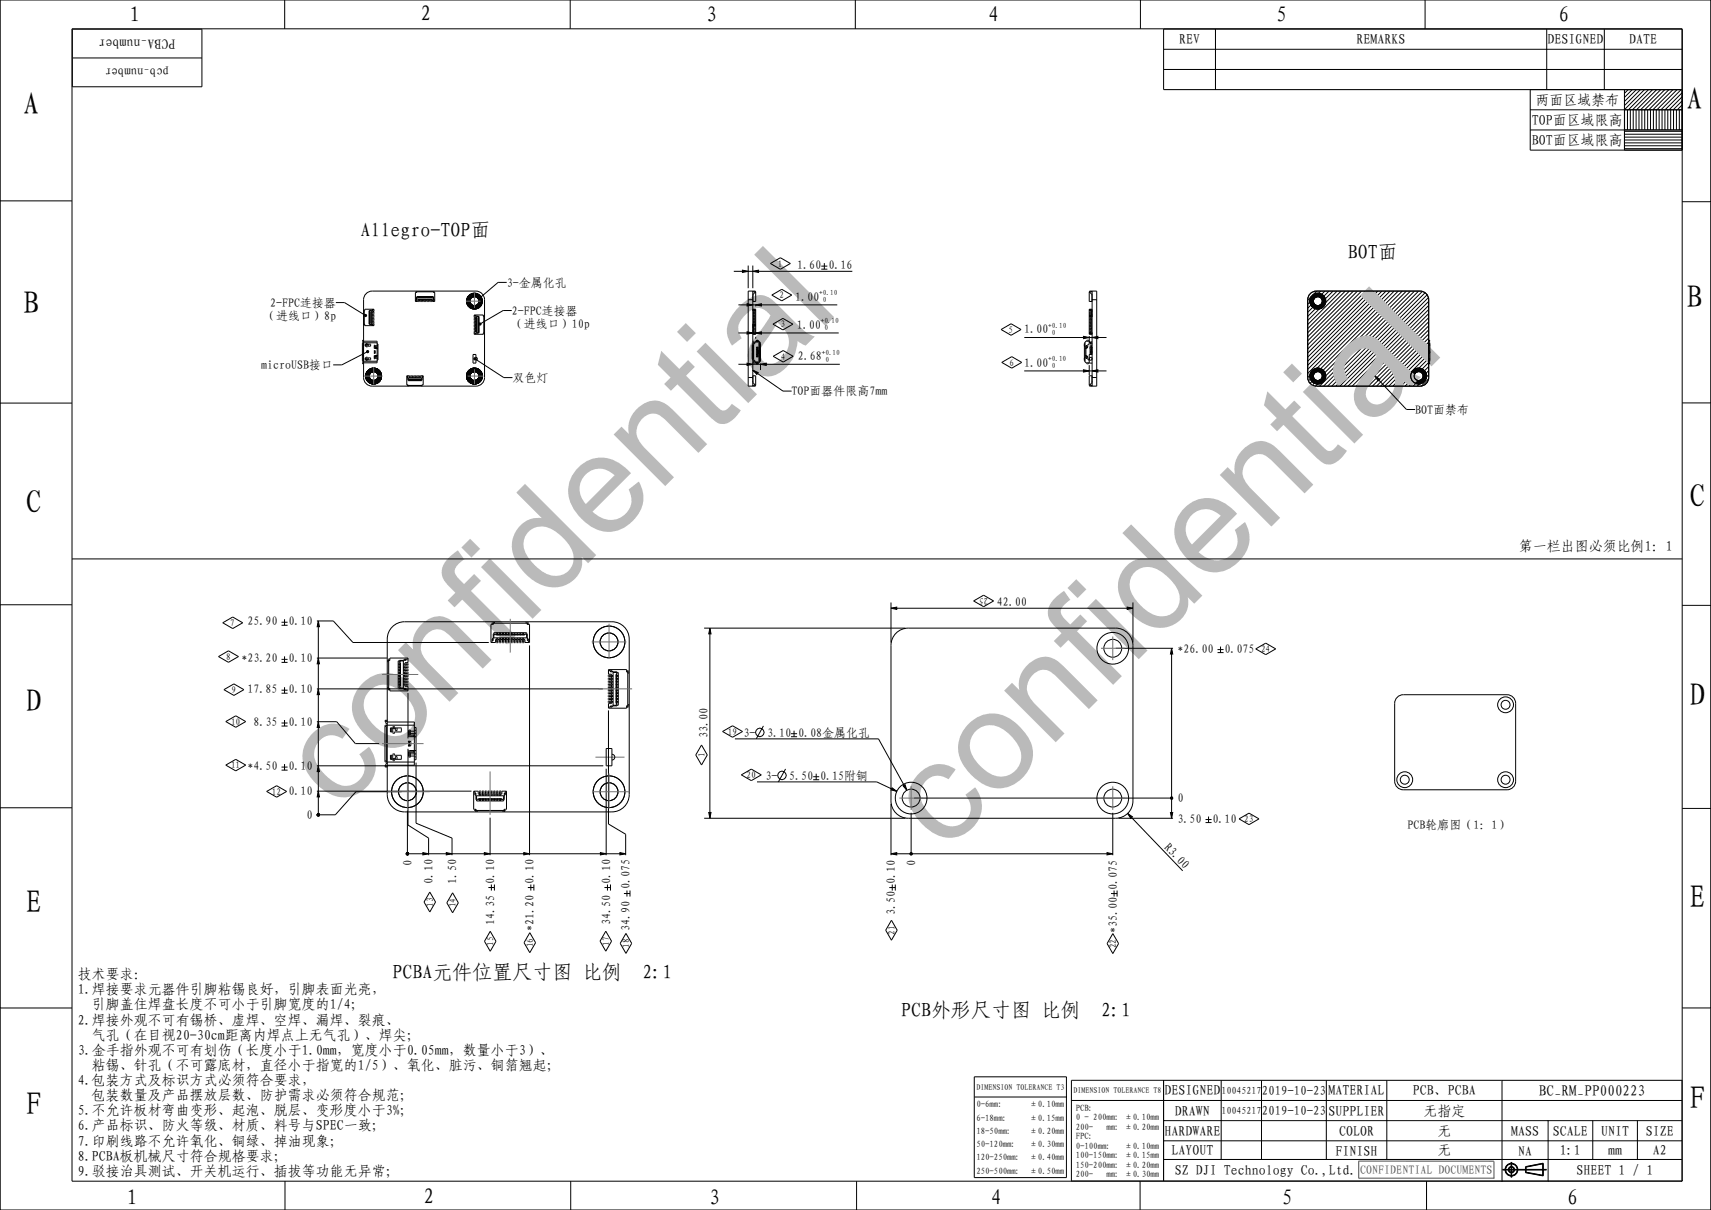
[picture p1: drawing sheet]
<svg xmlns="http://www.w3.org/2000/svg" width="594mm" height="420mm" viewBox="0 0 594 420" stroke-linecap="round" stroke-linejoin="round" font-family="sans-serif">
<defs><g id="words">
<g font-size="48.8" fill="#bababa">
<text x="117.3" y="282.3" transform="rotate(-45 117.3 282.3)">confidential</text>
<text x="327.8" y="296.4" transform="rotate(-45 327.8 296.4)">confidential</text>
</g>
<g font-size="11.1">
<text x="8" y="40">A</text>
<text x="585.5" y="38">A</text>
<text x="585.5" y="107">B</text>
<text x="8" y="109">B</text>
<text x="9" y="178">C</text>
<text x="586.5" y="176">C</text>
<text x="586.5" y="245">D</text>
<text x="9" y="247">D</text>
<text x="9" y="317">E</text>
<text x="586.5" y="315">E</text>
<text x="9" y="387">F</text>
<text x="586.5" y="385">F</text>
</g>
<g font-size="7.6">
<text x="45" y="7.7">1</text>
<text x="146" y="7.2">2</text>
<text x="245" y="7.7">3</text>
<text x="343" y="7.7">4</text>
<text x="443" y="7.7">5</text>
<text x="541" y="7.7">6</text>
<text x="44" y="418.3">1</text>
<text x="147" y="417.7">2</text>
<text x="246" y="418.3">3</text>
<text x="344" y="418.3">4</text>
<text x="445" y="418.3">5</text>
<text x="544" y="418.3">6</text>
</g>
<g font-size="6.9">
<text x="125.1" y="82.3">Allegro-TOP面</text>
<text x="467.9" y="90.1">BOT面</text>
<text x="136.3" y="339.7">PCBA元件位置尺寸图 比例</text>
<text x="223.1" y="339.7">2:1</text>
<text x="312.9" y="353.2">PCB外形尺寸图 比例</text>
<text x="382.3" y="353.2">2:1</text>
</g>
<text font-size="5.3" x="534.2" y="380.4">BC_RM_PP000223</text>
<g font-size="4.9">
<text x="61" y="13.4" transform="rotate(-180 61 13.4)">PCBA_number</text>
<text x="409.3" y="15.4">REV</text>
<text x="471" y="15.4">REMARKS</text>
<text x="537.2" y="15.4">DESIGNED</text>
<text x="565.6" y="15.4">DATE</text>
<text x="533" y="36.4">两面区域禁布</text>
<text x="531.8" y="43.4">TOP面区域限高</text>
<text x="531.8" y="50.4">BOT面区域限高</text>
<text x="527.3" y="191.3">第一栏出图必须比例1：1</text>
<text x="27" y="339.9">技术要求：</text>
<text x="27" y="345.1">1.焊接要求元器件引脚粘锡良好，引脚表面光亮，</text>
<text x="31.8" y="350.4">引脚盖住焊盘长度不可小于引脚宽度的1/4；</text>
<text x="27" y="355.6">2.焊接外观不可有锡桥、虚焊、空焊、漏焊、裂痕、</text>
<text x="31.8" y="360.9">气孔（在目视20-30cm距离内焊点上无气孔）、焊尖；</text>
<text x="27" y="366.1">3.金手指外观不可有划伤（长度小于1.0mm，宽度小于0.05mm，数量小于3）、</text>
<text x="31.8" y="371.4">粘锡、针孔（不可露底材，直径小于指宽的1/5）、氧化、脏污、铜箔翘起；</text>
<text x="27" y="376.6">4.包装方式及标识方式必须符合要求，</text>
<text x="31.8" y="381.9">包装数量及产品摆放层数、防护需求必须符合规范；</text>
<text x="404.2" y="380.2">DESIGNED</text>
<text x="461.2" y="380.2">MATERIAL</text>
<text x="490.5" y="380.2">PCB、PCBA</text>
<text x="27" y="387.1">5.不允许板材弯曲变形、起泡、脱层、变形度小于3%；</text>
<text x="407.9" y="387.2">DRAWN</text>
<text x="461.2" y="387.2">SUPPLIER</text>
<text x="494.2" y="387.2">无指定</text>
<text x="27" y="392.4">6.产品标识、防火等级、材质、料号与SPEC一致；</text>
<text x="404.2" y="394.2">HARDWARE</text>
<text x="464.9" y="394.2">COLOR</text>
<text x="499" y="394.2">无</text>
<text x="524.6" y="394.2">MASS</text>
<text x="539.1" y="394.2">SCALE</text>
<text x="555.8" y="394.2">UNIT</text>
<text x="571.3" y="394.2">SIZE</text>
<text x="27" y="397.6">7.印刷线路不允许氧化、铜绿、掉油现象；</text>
<text x="406.7" y="401">LAYOUT</text>
<text x="463.7" y="401.2">FINISH</text>
<text x="499" y="401">无</text>
<text x="541.6" y="401">1:1</text>
<text x="558.3" y="401">mm</text>
<text x="573.8" y="401">A2</text>
<text x="27" y="402.9">8.PCBA板机械尺寸符合规格要求；</text>
<text x="407.9" y="408">SZ DJI Technology Co.,Ltd.</text>
<text x="547.3" y="408">SHEET 1 / 1</text>
<text x="27" y="408.1">9.驳接治具测试、开关机运行、插拔等功能无异常；</text>
</g>
<text font-size="4.7" x="527.1" y="401.1">NA</text>
<g font-size="4.4">
<text x="58.7" y="23.5" transform="rotate(-180 58.7 23.5)">pcb_number</text>
<text x="438.1" y="380.1">2019-10-23</text>
<text x="438.1" y="387.1">2019-10-23</text>
</g>
<g font-size="4.2">
<text x="276.8" y="93.4">1.60</text>
<text x="287.6" y="93.4">0.16</text>
<text x="175.9" y="99.5">3-金属化孔</text>
<text x="93.7" y="106.5">2-FPC连接器</text>
<text x="276.1" y="104.3">1.00</text>
<text x="91.7" y="111">（进线口）8p</text>
<text x="177.7" y="109.3">2-FPC连接器</text>
<text x="177.7" y="113.8">（进线口）10p</text>
<text x="276.6" y="114.1">1.00</text>
<text x="355.6" y="115.7">1.00</text>
<text x="277" y="125">2.68</text>
<text x="90.7" y="128.2">microUSB接口</text>
<text x="355.6" y="127.2">1.00</text>
<text x="177.9" y="132.6">双色灯</text>
<text x="274.8" y="137.3">TOP面器件限高7mm</text>
<text x="491.3" y="143.6">BOT面禁布</text>
<text x="346.1" y="210.4">42.00</text>
<text x="85.9" y="217">25.90</text>
<text x="100.2" y="217">0.10</text>
<text x="408.7" y="226.5">*26.00</text>
<text x="425.1" y="226.5">0.075</text>
<text x="83.8" y="229.9">*23.20</text>
<text x="100.2" y="229.9">0.10</text>
<text x="85.9" y="240.6">17.85</text>
<text x="100.2" y="240.6">0.10</text>
<text x="88" y="252">8.35</text>
<text x="100.2" y="252">0.10</text>
<text x="245.7" y="256.2" transform="rotate(-90 245.7 256.2)">33.00</text>
<text x="258.1" y="255.7">3-</text>
<text x="266.3" y="255.7">3.10</text>
<text x="277.1" y="255.7">0.08金属化孔</text>
<text x="85.9" y="267.3">*4.50</text>
<text x="100.2" y="267.3">0.10</text>
<text x="265.8" y="270.7">3-</text>
<text x="274" y="270.7">5.50</text>
<text x="284.8" y="270.7">0.15附铜</text>
<text x="100.2" y="276.1">0.10</text>
<text x="408.7" y="278.5">0</text>
<text x="106.4" y="284.3">0</text>
<text x="408.7" y="285.5">3.50</text>
<text x="421" y="285.5">0.10</text>
<text x="488.7" y="287.6">PCB轮廓图（1：1）</text>
<text x="403.9" y="294.2" transform="rotate(46 403.9 294.2)">R3.00</text>
<text x="142.9" y="300.4" transform="rotate(-90 142.9 300.4)">0</text>
<text x="317.8" y="300.4" transform="rotate(-90 317.8 300.4)">0</text>
<text x="150.3" y="306.7" transform="rotate(-90 150.3 306.7)">0.10</text>
<text x="158.4" y="306.7" transform="rotate(-90 158.4 306.7)">1.50</text>
<text x="171.6" y="306.7" transform="rotate(-90 171.6 306.7)">0.10</text>
<text x="185.3" y="306.7" transform="rotate(-90 185.3 306.7)">0.10</text>
<text x="211.9" y="306.7" transform="rotate(-90 211.9 306.7)">0.10</text>
<text x="218.7" y="308.8" transform="rotate(-90 218.7 308.8)">0.075</text>
<text x="310.8" y="306.7" transform="rotate(-90 310.8 306.7)">0.10</text>
<text x="387.8" y="308.8" transform="rotate(-90 387.8 308.8)">0.075</text>
<text x="310.8" y="317.5" transform="rotate(-90 310.8 317.5)">3.50</text>
<text x="171.6" y="321" transform="rotate(-90 171.6 321)">14.35</text>
<text x="185.3" y="323.1" transform="rotate(-90 185.3 323.1)">*21.20</text>
<text x="211.9" y="321" transform="rotate(-90 211.9 321)">34.50</text>
<text x="218.7" y="323.1" transform="rotate(-90 218.7 323.1)">34.90</text>
<text x="387.8" y="323.7" transform="rotate(-90 387.8 323.7)">*35.00</text>
</g>
<text font-size="4.2" fill="#4d4d4d" x="472.3" y="407.5">CONFIDENTIAL DOCUMENTS</text>
<g font-size="3.5">
<text x="424" y="379.7">10045217</text>
<text x="424" y="386.7">10045217</text>
</g>
<g font-size="3.2">
<text x="270.1" y="92.6">1</text>
<text x="270.6" y="103.6">2</text>
<text x="271" y="113.7">3</text>
<text x="350.2" y="115.5">5</text>
<text x="271.1" y="124.8">4</text>
<text x="350.4" y="126.9">6</text>
<text x="343.1" y="207.5" transform="rotate(-180 343.1 207.5)">25</text>
<text x="80" y="217.3">7</text>
<text x="437.8" y="226.4">24</text>
<text x="78.5" y="229">8</text>
<text x="80.4" y="240.5">9</text>
<text x="80.2" y="251.6">10</text>
<text x="252.7" y="255.1">19</text>
<text x="244.7" y="262.9" transform="rotate(-90 244.7 262.9)">1</text>
<text x="80.2" y="266.7">11</text>
<text x="94.4" y="275.9">12</text>
<text x="259.2" y="270.1">20</text>
<text x="432" y="285.4">23</text>
<text x="150.3" y="314.7" transform="rotate(-90 150.3 314.7)">13</text>
<text x="158.3" y="315" transform="rotate(-90 158.3 315)">14</text>
<text x="171.3" y="328.4" transform="rotate(-90 171.3 328.4)">15</text>
<text x="185.1" y="328.8" transform="rotate(-90 185.1 328.8)">16</text>
<text x="211.5" y="328.3" transform="rotate(-90 211.5 328.3)">17</text>
<text x="218.4" y="329.1" transform="rotate(-90 218.4 329.1)">18</text>
<text x="310.6" y="324.5" transform="rotate(-90 310.6 324.5)">21</text>
<text x="387.5" y="329.2" transform="rotate(-90 387.5 329.2)">22</text>
</g>
<g font-size="3.1">
<text x="339" y="384.3">0-6mm:</text>
<text x="339" y="388.9">6-18mm:</text>
<text x="357.3" y="384.3">±0.10mm</text>
<text x="357.3" y="388.9">±0.15mm</text>
<text x="373.4" y="385.5">PCB:</text>
<text x="373.4" y="388.8">0 - 200mm: ±0.10mm</text>
<text x="339" y="393.6">18-50mm:</text>
<text x="357.3" y="393.6">±0.20mm</text>
<text x="373.4" y="392.1">200-</text>
<text x="373.4" y="395.4">FPC:</text>
<text x="384.1" y="392.1">mm: ±0.20mm</text>
<text x="339" y="398.2">50-120mm:</text>
<text x="357.3" y="398.2">±0.30mm</text>
<text x="373.4" y="398.7">0-100mm:</text>
<text x="390.2" y="398.7">±0.10mm</text>
<text x="339" y="402.8">120-250mm:</text>
<text x="339" y="407.4">250-500mm:</text>
<text x="357.3" y="402.8">±0.40mm</text>
<text x="357.3" y="407.4">±0.50mm</text>
<text x="373.4" y="402">100-150mm: ±0.15mm</text>
<text x="373.4" y="405.3">150-200mm: ±0.20mm</text>
<text x="373.4" y="408.6">200-</text>
<text x="384.1" y="408.6">mm: ±0.30mm</text>
</g>
<g font-size="2.8">
<text x="339" y="378.3">DIMENSION TOLERANCE T3</text>
<text x="372.7" y="379.5">DIMENSION TOLERANCE T8</text>
</g>
<g font-size="2.5">
<text x="284.4" y="102.5">+0.10</text>
<text x="285.7" y="104.9">0</text>
<text x="284.9" y="112.3">+0.10</text>
<text x="363.9" y="113.9">+0.10</text>
<text x="286.2" y="114.7">0</text>
<text x="365.2" y="116.3">0</text>
<text x="285.3" y="123.2">+0.10</text>
<text x="286.6" y="125.6">0</text>
<text x="363.9" y="125.4">+0.10</text>
<text x="365.2" y="127.8">0</text>
</g>
</g></defs>
<g fill="#000">
<path d="M257.7 93.8l2 .4-2 .4zM261.3 94.2l2-.4v.8zM126.5 109.3l.6-.1v.6l-.6-.1zM162 104.9l1.2-.4v.4l-1.1 .3zM162 104.2l1.3-.3-.1 .6-1.2 .4zM162.1 105.2l1.1-.3 .2 .4-1.2 .3zM162.1 103.8l1.4-.2-.2 .3-1.3 .3zM162.2 105.6l1.2-.3 .2 .3-1.3 .3zM162.2 103.5l1.7-.3-.4 .4-1.4 .2zM162.3 105.9l1.3-.3 .5 .4-1.6 .2zM162.3 103.2l2.2-.2-2.3 .5zM162.8 102.6a2.75 2.75 0 0 1 3.6-.2 2.75 2.75 0 0 1 .7 3.5l-2 .1a1.55 1.55 0 0 0 1.1-1.8 1.55 1.55 0 0 0-1.7-1.2l-2.2 .2z"/>
<path d="M162.5 106.2l4.6-.3a2.75 2.75 0 0 1-4.6 .3zM166.2 103.3l.6-.1v.6l-.6-.1zM166.3 112.3l.6-.1v.6l-.6-.2zM259.3 105.4l2 .4-2 .4zM259.3 115.2l2 .4-2 .4zM262.3 105.8l2-.4v.8zM262.3 115.6l2-.4v.8zM376.1 116.8l2 .4-2 .4zM379.1 117.2l2-.4v.8zM454.8 104.9l1.1-.4 .1 .4-1.2 .3zM454.8 104.2l1.3-.3-.2 .6-1.1 .4zM454.8 105.2l1.2-.3 .2 .4-1.2 .3z"/>
<path d="M454.8 103.8l1.5-.2-.2 .3-1.3 .3zM455 105.6l1.2-.3 .2 .3-1.3 .3zM455 103.5l1.7-.3-.4 .4-1.5 .2zM455.1 105.9l1.3-.3 .5 .4-1.6 .2zM455.1 103.2l2.2-.2-2.3 .5zM455.6 102.6a2.75 2.75 0 0 1 3.6-.2 2.75 2.75 0 0 1 .7 3.5l-2 .1a1.55 1.55 0 0 0 1.1-1.8 1.55 1.55 0 0 0-1.7-1.2l-2.2 .2zM455.3 106.2l4.6-.3a2.75 2.75 0 0 1-4.6 .3zM127.3 121.9l.6-.2v.7l-.6-.2zM127 130.9l1.2-.4v.4l-1.1 .3zM127 130.2l1.3-.3-.1 .6-1.2 .4zM127.1 131.2l1.1-.3 .2 .4-1.2 .3zM127.1 129.8l1.4-.2-.2 .3-1.3 .3z"/>
<path d="M127.2 131.6l1.2-.3 .2 .3-1.3 .3zM127.2 129.5l1.7-.3-.4 .4-1.4 .2zM127.3 131.9l1.3-.3 .5 .4-1.6 .2zM127.3 129.2l2.2-.2-2.3 .5zM127.8 128.6a2.75 2.75 0 0 1 3.6-.2 2.75 2.75 0 0 1 .7 3.5l-2 .1a1.55 1.55 0 0 0 1.1-1.8 1.55 1.55 0 0 0-1.7-1.2l-2.2 .2zM127.5 132.2l4.6-.3a2.75 2.75 0 0 1-4.6 .3zM162 130.9l1.2-.4v.4l-1.1 .3zM162 130.2l1.3-.3-.1 .6-1.2 .4zM162.1 131.2l1.1-.3 .2 .4-1.2 .3zM162.1 129.8l1.4-.2-.2 .3-1.3 .3zM162.2 131.6l1.2-.3 .2 .3-1.3 .3zM162.2 129.5l1.7-.3-.4 .4-1.4 .2z"/>
<path d="M162.3 131.9l1.3-.3 .5 .4-1.6 .2zM162.3 129.2l2.2-.2-2.3 .5zM162.8 128.6a2.75 2.75 0 0 1 3.6-.2 2.75 2.75 0 0 1 .7 3.5l-2 .1a1.55 1.55 0 0 0 1.1-1.8 1.55 1.55 0 0 0-1.7-1.2l-2.2 .2zM162.5 132.2l4.6-.3a2.75 2.75 0 0 1-4.6 .3zM164.5 124.4l.6-.2v.6l-.6-.1zM259.3 126.1l2 .4-2 .4zM261.3 128.5l1.9 .8-.4 .7zM264 126.5l2-.4v.8zM376.1 128.3l2 .4-2 .4zM379.1 128.7l2-.4v.8zM454.8 130.9l1.1-.4 .1 .4-1.2 .3zM454.8 130.2l1.3-.3-.2 .6-1.1 .4z"/>
<path d="M454.8 131.2l1.2-.3 .2 .4-1.2 .3zM454.8 129.8l1.5-.2-.2 .3-1.3 .3zM455 131.6l1.2-.3 .2 .3-1.3 .3zM455 129.5l1.7-.3-.4 .4-1.5 .2zM455.1 131.9l1.3-.3 .5 .4-1.6 .2zM455.1 129.2l2.2-.2-2.3 .5zM455.6 128.6a2.75 2.75 0 0 1 3.6-.2 2.75 2.75 0 0 1 .7 3.5l-2 .1a1.55 1.55 0 0 0 1.1-1.8 1.55 1.55 0 0 0-1.7-1.2l-2.2 .2zM455.3 132.2l4.6-.3a2.75 2.75 0 0 1-4.6 .3zM477.3 130.5l1.7 1.2-.6 .5zM489.8 130.9l1.1-.4 .1 .4-1.2 .3zM489.8 130.2l1.3-.3-.2 .6-1.1 .4zM489.8 131.2l1.2-.3 .2 .4-1.2 .3z"/>
<path d="M489.8 129.8l1.5-.2-.2 .3-1.3 .3zM490 131.6l1.2-.3 .2 .3-1.3 .3zM490 129.5l1.7-.3-.4 .4-1.5 .2zM490.1 131.9l1.3-.3 .5 .4-1.6 .2zM490.1 129.2l2.2-.2-2.3 .5zM490.6 128.6a2.75 2.75 0 0 1 3.6-.2 2.75 2.75 0 0 1 .7 3.5l-2 .1a1.55 1.55 0 0 0 1.1-1.8 1.55 1.55 0 0 0-1.7-1.2l-2.2 .2zM490.3 132.2l4.6-.3a2.75 2.75 0 0 1-4.6 .3zM110.5 215.5l.4 2h-.8zM246.5 218l.4 2h-.8zM309.3 211.1l2-.4v.8zM391.3 210.7l2 .4-2 .4zM110.5 239.1l.4 2h-.8z"/>
<path d="M110.5 228.4l.4 2h-.8zM406.7 225l.4 2h-.8zM110.5 250.5l.4 2h-.8zM110.5 274.6l.4 2h-.8zM110.5 265.8l.4 2h-.8zM309.7 273.5l1.6 1.2-1.9-.5zM313.5 272.7l.7-.3 .6 1.9zM406.4 276.8l.6-.1v.6l-.6-.1zM110.1 282.7l.7-.2v.6l-.7-.1zM141.1 296.2l.6-.2v.7l-.6-.2zM146.8 295.9l2 .4-2 .4zM154.9 295.9l2 .4-2 .4z"/>
<path d="M168.1 295.9l2 .4-2 .4zM181.8 295.9l2 .4-2 .4zM208.4 295.9l2 .4-2 .4zM215.2 295.9l2 .4-2 .4zM246.1 282h.8l-.4 2zM309.3 296.4l2-.4v.8zM316 296.2l.6-.2v.7l-.6-.2zM384.3 296l2 .4-2 .4zM391.5 282.4l1.6 1.1-.5 .6zM406.3 282h.8l-.4 2z"/>
</g>
<g fill="none" stroke="#000" stroke-width=".35">
<path d="M0 0h594v420h-594zM98.8 0v10M198 0v10M296.9 0v10M395.9 0v10M494.7 0v10M25 10h559v400h-559zM25.1 10.1h45v20h-45zM404 17.1h180M422 10.1v21M537 10.1v21M557 10.1v21"/>
<path d="M25.1 20.1h45M404 24.1h180M531.2 31.1v21h52.8v-42h-180v21h180M564 31.1v21M565 38.1v7M565.3 31.1l-1.3 1.3M566 38.1v7M566.7 31.1l-2.7 2.7M567 38.1v7M568 38.1v7M568.1 31.1l-4.1 4.1M569 38.1v7"/>
<path d="M569.5 31.1l-5.5 5.5M570 38.1v7M570.9 31.1l-6.9 7M572 38.1v7M572.3 31.1l-7 7M573 38.1v7M573.7 31.1l-7 7M574 38.1v7M575 38.1v7M575.1 31.1l-6.9 7M576 38.1v7M576.6 31.1l-7 7"/>
<path d="M577 38.1v7M578 31.1l-7 7v7M579 38.1v7M579.4 31.1l-7 7M580 38.1v7M580.8 31.1l-7 7M581 38.1v7M582 38.1v7M582.2 31.1l-7 7M583 38.1v7M583.6 31.1l-7 7M584 38.1h-52.8"/>
<path d="M584 37.8l-.3 .3M584 36.4l-1.7 1.7M584 35l-3.1 3.1M584 33.6l-4.5 4.5M584 32.2l-5.9 5.9-.1 7M531.2 45.1h52.8M563.9 51.6h20.1M563.9 50.6h20.1M563.9 49.6h20.1M563.9 48.6h20.1M563.9 47.6h20.1M563.9 46.6h20.1"/>
<path d="M564 45.6h20M0 69.7h25M584 70h10M175.9 98h-3l-6.1 5.2M254.7 94.2h41.2M257.7 93.8l2 .4-2 .4zM259.7 92.2v7.8M261.3 94.2l2-.4v.8zM261.3 92.2v7.8M267.5 91.5l3.4-2 3.5 2-3.5 2zM285.1 92.4h2.1M285.1 93.4h2.1"/>
<path d="M286.2 91.3v2.1M116.6 105h3l6.9 4.3M125.9 119h.3v6.4l-.4-.2zM126.2 118.7l-.4-.5 .3-.1 .1 .3h4.7v2.6M126.2 118.7h.1M126.2 107.7h.5v-.4h3.1v.8h-.5v.3M126.2 112.4h.3M126.2 107.9h.3M126.5 109.3l.6-.1v.6l-.6-.1zM126.7 107.6h-.3v5.2h.3M126.9 119.5v.7M127.2 119.5h-.4v.7h.4"/>
<path d="M127.2 119.5v.7M127.2 119.3v.2M127.3 119.2l.2 .2M127.3 119.2l-.1 .1M127.3 101.7l1.9-.7h36a3 3 0 0 1 3 3v27a3 3 0 0 1-3 3h-36a3 3 0 0 1-3-3v-27a2.99 2.99 0 0 1 1.1-2.3zM127.5 119.4v.1M127.5 119.5h1.2v.6l-1.2 .1-.2 .2M127.6 119.5v.4h.3v-.4M128.1 107.8h.9v4.7h-.9zM128.1 112h.4M128.1 111.9h.4M128.1 111.5h.4"/>
<path d="M128.1 111.4h.4M128.1 111h.4M128.1 110.9h.4M128.1 110.5h.4M128.1 110.4h.4M128.1 110h.4M128.1 109.9h.4M128.1 109.5h.4M128.1 109.4h.4M128.1 109h.4M128.1 108.9h.4M128.1 108.5h.4"/>
<path d="M128.1 108.4h.4M128.3 108.4v.1M128.3 108.9v.1M128.3 109.4v.1M128.3 109.9v.1M128.3 110.4v.1M128.3 110.9v.1M128.3 111.4v.1M128.3 111.9v.1M128.3 112.5l1.2 .3M128.4 107.8v.1M128.4 108.1v4.1"/>
<path d="M128.4 112.4v.1M128.5 107.8l-.2 .1 .2 .2-.2 4.3 .2 .1M128.7 107.7v.1M128.7 112.5v.1M129 107.7v.1M129 112.5v.1M129 108.4h.8l-.8 .1M129 108.9h.8l-.8 .1M129 109.4h.8l-.8 .1M129 109.9h.8l-.8 .1M129 110.4h.8l-.8 .1M129 110.9h.8l-.8 .1"/>
<path d="M129 111.4h.8l-.8 .1M129 111.9h.8l-.8 .1M129 112.6l.5 .2M129.3 112v.2h.5v.8h-3.1v-.4h-.5M129.3 108.5v.4M129.3 109v.4M129.3 109.5v.4M129.3 110v.4M129.3 110.5v.4M129.3 111v.4M129.3 111.5v.4M129.5 107.6l-1.2 .2"/>
<path d="M129.5 107.6l-.5 .1M129.5 112.8l.3 .1M129.6 108.4v.1M129.6 108.9v.1M129.6 109.4v.1M129.6 109.9v.1M129.6 110.4v.1M129.6 110.9v.1M129.6 111.4v.1M129.6 111.9v.1M129.8 107.5l-.3 .1M130.2 119.9l-.1 1h.7"/>
<path d="M130.9 119.4h.3v5.6h-.3M144.4 104.3l-.1 .3M144.5 101.3h6.2M144.6 101.2l-.1 .3M144.6 103.9l-.2 .4M144.6 101v.5h-.4v3.1h.8v-.5h.2M144.6 103.8h5.9M144.6 103.5h.1M144.7 103.1l-.2 1.2M144.7 103.8v-.9h5.7v.9M144.7 103.3l.1-.2 .2 .2 5.3-.2 .1 .2M144.7 103.2h.1"/>
<path d="M144.8 101v.3M145 103.2h.2M145.2 102.9v.4l.2-.4M145.2 103.8v.8l.2-.8M145.2 104.4h.2M145.2 103.1h.2M145.4 104.1h.3M145.4 103.2h.3M145.7 102.9v.4l.2-.4M145.7 103.8v.8l.2-.8M145.7 104.4h.2M145.7 103.1h.2"/>
<path d="M145.9 104.1h.3M145.9 103.2h.3M146.2 102.9v.4l.2-.4M146.2 103.8v.8l.2-.8M146.2 104.4h.2M146.2 103.1h.2M146.4 104.1h.3M146.4 103.2h.3M146.7 102.9v.4l.2-.4M146.7 103.8v.8l.2-.8M146.7 104.4h.2M146.7 103.1h.2"/>
<path d="M146.9 104.1h.3M146.9 103.2h.3M147.2 102.9v.4l.2-.4M147.2 103.8v.8l.2-.8M147.2 104.4h.2M147.2 103.1h.2M147.4 104.1h.3M147.4 103.2h.3M147.7 102.9v.4l.2-.4M147.7 103.8v.8l.2-.8M147.7 104.4h.2M147.7 103.1h.2"/>
<path d="M147.9 104.1h.3M147.9 103.2h.3M148.2 102.9v.4l.2-.4M148.2 103.8v.8l.2-.8M148.2 104.4h.2M148.2 103.1h.2M148.4 104.1h.3M148.4 103.2h.3M148.7 102.9v.4l.2-.4M148.7 103.8v.8l.2-.8M148.7 104.4h.2M148.7 103.1h.2"/>
<path d="M148.9 104.1h.3M148.9 103.2h.3M149.2 102.9v.4l.2-.4M149.2 103.8v.8l.2-.8M149.2 104.4h.2M149.2 103.1h.2M149.4 104.1h.3M149.4 103.2h.3M149.7 102.9v.4l.2-.4M149.7 103.8v.8l.2-.8M149.7 104.4h.2M149.7 103.1h.2"/>
<path d="M149.9 103.2h.2M150.3 101v.3M150.3 103.2h.1M150.4 103.1l.3 1.2M150.4 103.5h.1M150.5 101v.5h.4v3.1h-.8v-.5h-.2M150.5 103.9l.2 .4M150.5 101.2l.2 .3M150.7 104.3l.1 .3M162 104.2l1.3-.3-.1 .6-1.2 .4zM162 104.9l1.2-.4v.4l-1.1 .3zM162.1 103.8l1.4-.2-.2 .3-1.3 .3z"/>
<path d="M162.1 105.2l1.1-.3 .2 .4-1.2 .3zM162.2 103.5l1.7-.3-.4 .4-1.4 .2zM162.2 105.6l1.2-.3 .2 .3-1.3 .3zM162.3 103.2l2.2-.2-2.3 .5zM162.3 105.9l1.3-.3 .5 .4-1.6 .2zM162.5 106.2l4.6-.3a2.75 2.75 0 0 1-4.6 .3zM162.8 102.6a2.75 2.75 0 0 1 3.6-.2 2.75 2.75 0 0 1 .7 3.5l-2 .1a1.55 1.55 0 0 0 1.1-1.8 1.55 1.55 0 0 0-1.7-1.2l-2.2 .2zM164.6 109.5l.8 .2v5.9M164.9 110.4v.1M164.9 110.9v.1M164.9 111.4v.1M164.9 111.9v.1"/>
<path d="M164.9 112.4v.1M164.9 112.9v.1M164.9 113.4v.1M164.9 113.9v.1M164.9 114.4v.1M164.9 114.9v.1M164.9 106.1l2.2-.2zM164.9 106h2.2M164.9 109.6l1.2 .2M165.1 115v.2h-.5v.8h3.2v-.4h.4M165.1 110.5v.4M165.1 111v.4"/>
<path d="M165.1 111.5v.4M165.1 112v.4M165.1 112.5v.4M165.1 113v.4M165.1 113.5v.4M165.1 114v.4M165.1 114.5v.4M165.4 115.7l-.5 .1M165.4 115.6l-.8 .3M165.4 109.8h.9v5.7h-.9M165.4 114.9h-.7l.7 .1M165.4 114.4h-.7l.7 .1"/>
<path d="M165.4 113.9h-.7l.7 .1M165.4 113.4h-.7l.7 .1M165.4 112.9h-.7l.7 .1M165.4 112.4h-.7l.7 .1M165.4 111.9h-.7l.7 .1M165.4 111.4h-.7l.7 .1M165.4 110.9h-.7l.7 .1M165.4 110.4h-.7l.7 .1M165.8 109.7v.1M165.8 115.5v.1M165.9 109.8l.2 .1-.2 .2 .2 5.3-.2 .1M166 115h.3"/>
<path d="M166 114.9h.3M166 114.5h.3M166 114.4h.3M166 114h.3M166 113.9h.3M166 113.5h.3M166 113.4h.3M166 113h.3M166 112.9h.3M166 112.5h.3M166 112.4h.3M166 112h.3"/>
<path d="M166 111.9h.3M166 111.5h.3M166 111.4h.3M166 111h.3M166 110.9h.3M166 110.5h.3M166 110.4h.3M166 109.8v.1M166 110.1v.3M166 110.5v.4M166 111v.4M166 111.5v.4"/>
<path d="M166 112v.4M166 112.5v.4M166 113v.4M166 113.5v.4M166 114v.4M166 114.5v.4M166 115v.2M166 115.4v.1M166.1 115.5l-.7 .1M166.1 110.4v.1M166.1 110.9v.1M166.1 111.4v.1"/>
<path d="M166.1 111.9v.1M166.1 112.4v.1M166.1 112.9v.1M166.1 113.4v.1M166.1 113.9v.1M166.1 114.4v.1M166.1 114.9v.1M166.2 103.3l.6-.1v.6l-.6-.1zM166.3 112.3l.6-.1v.6l-.6-.2zM167.8 115.7h.2l-.2 .1M167.8 109.6l.2 .1M168 115.4h.2"/>
<path d="M168 109.9h.2M168 109.6v6.2M168.2 109.7h-.4v-.4h-3.2v.8h.5v.3M177.7 107.8h-3l-7.7 4.5M256.3 115.6h34.9M256.3 105.8h34.4M259.3 105.4l2 .4-2 .4zM259.3 115.2l2 .4-2 .4zM261.3 119.7l-.2 2.2 .2 .3M261.3 119.7h.3M261.3 115.8h.1M261.3 115.7h.1"/>
<path d="M261.3 115h.3M261.3 114.9h.3M261.3 114.5h.3M261.3 114.4h.3M261.3 114h.3M261.3 113.9h.3M261.3 113.5h.3M261.3 113.4h.3M261.3 113h1M261.3 107.7h1M261.3 107.6l.9 .1M261.3 101.3h1v3.3h-.9l.1-2.6 .8-.5"/>
<path d="M261.3 104.6h.1M261.3 101v18.7M261.3 104.1h.1M261.3 104h.1M261.3 102.1h.2M261.3 118.5l.3 .6M261.4 107.6v-.3h.9v8.7h-.9v-1M261.4 115.4v.1M261.4 115.2h.2M261.4 113.5v.4M261.4 114v.4M261.4 114.5v.4"/>
<path d="M261.5 119.7l-.2 2.2 .2 .3M261.5 107.8l-.2 .1M261.5 112.6l-.1 .1M261.5 102.4h-.2M261.5 101v.3M261.5 107.7l-.1 .2M261.5 112.8l-.1 .6M261.5 113.4v.1M261.5 113.9v.1M261.5 114.4v.1M261.5 114.9v.1M261.6 115.5h.7"/>
<path d="M261.6 113v2.9h.7M261.6 107.6v.1M261.6 112.7v.1M261.6 112h.1M261.6 111.9h.1M261.6 111.5h.1M261.6 111.4h.1M261.6 111h.1M261.6 110.9h.1M261.6 110.5h.1M261.6 110.4h.1M261.6 110h.1"/>
<path d="M261.6 109.9h.1M261.6 109.5h.1M261.6 109.4h.1M261.6 109h.1M261.6 108.9h.1M261.6 108.5h.1M261.6 108.4h.1M261.7 107.3v.3M261.7 107.7h.1M261.7 112.6v.1M261.7 112.8v2.7M261.8 107.6v.1"/>
<path d="M261.8 112.7v.1M261.9 115.5h.1M261.9 115.8h.4M261.9 115.7h.3M261.9 115.5v.3M262 112h.1M262 111.9h.1M262 111.5h.1M262 111.4h.1M262 111h.1M262 110.9h.1M262 110.5h.1"/>
<path d="M262 110.4h.1M262 110h.1M262 109.9h.1M262 109.5h.1M262 109.4h.1M262 109h.1M262 108.9h.1M262 108.5h.1M262 108.4h.1M262 107.3v.3M262 107.7h.1M262 112.6v.1"/>
<path d="M262 112.8v.2M262 114.9l.2 .1zM262 114.4l.2 .1zM262 113.9l.2 .1zM262 113.4l.2 .1zM262 107.9v4.5M262.2 112.7l-.9 .2M262.2 101.3v.2M262.2 115.5v.3h-.6M262.2 101.3v-.3h-2.5v33h2.5v-.2M262.2 107.7v.2h-.6v4.5h.6v.2M262.3 105.8l2-.4v.8z"/>
<path d="M262.3 115.6l2-.4v.8zM262.3 112.6l-1 .1M262.3 105.6v.7M262.3 116.9v.7M262.6 118.4l-.5 .2-.8 1M262.6 118.7l.2-.6 .4 .1v.5M262.6 118.4l.2-.2 .4 .2M263.2 118.4h.1M263.2 118.4l.6 .6M263.2 118.7l.3 .3M263.2 118.7l-.8 .1-.8 .8 .1 5.3 .7 .7h.8M263.5 119l.5 .2v6l-.5 .2"/>
<path d="M263.5 119v6.4M263.7 119v6.4M264 119.5h.1M267.9 102.4l3.5-2 3.5 2-3.5 2zM268.3 112.5l3.5-2 3.5 2-3.5 2zM347.5 114.4l3.5-2 3.5 2-3.5 2zM355.6 117.2h28.5M376.1 116.8l2 .4-2 .4zM376.6 119v6.4M376.6 119h.1M376.7 119.5h-.3v.7h.3M376.7 119v6.4"/>
<path d="M377.2 118.4l-.5 .6M377.2 118.4a1.65 1.65 0 0 1 1.9 1l-1.2 .1-.7 1.5h-.5M377.3 118.4l.2-.3h.3l.1 .3M378.1 115.6h.9M378.1 109.3l1 .1M378.1 107.8h.5M378.1 101.5l.9 .5 .1 .4M378.1 116.6v2.6M378.1 107.5h.8v1.8M378.2 101.3v-.3h2.5v33h-2.5v-.2M378.2 109.7v.2h.7v5.5h-.7v.2M378.3 107.5v.3"/>
<path d="M378.3 108.9l.1 .1zM378.3 108.4l.1 .1zM378.3 101.3v.2M378.4 114.9v.1M378.4 114.4v.1M378.4 113.9v.1M378.4 113.4v.1M378.4 112.9v.1M378.4 112.4v.1M378.4 111.9v.1M378.4 111.4v.1M378.4 110.9v.1"/>
<path d="M378.4 110.4v.1M378.4 109.9v5.5M378.5 109.3v.3M378.5 109.7h.1M378.5 115.6v.1M378.5 115.8v.2M378.6 107.7h-.5M378.6 107.5v.4h.3M378.6 118.8h-.4l.5 .6M378.7 109.6v.1M378.7 115.7v.1M378.8 107.9v1.8"/>
<path d="M378.8 115.6v.4M378.8 120v.5M378.9 114.9v.1M378.9 114.4v.1M378.9 113.9v.1M378.9 113.4v.1M378.9 112.9v.1M378.9 112.4v.1M378.9 111.9v.1M378.9 111.4v.1M378.9 110.9v.1M378.9 110.4v.1"/>
<path d="M378.9 109h.2M378.9 108.9h.2M378.9 108.5h.2M378.9 108.4h.2M378.9 108.1h.2M378.9 107.5l-.8 .1M379 102.1h.1M379 101v.3M379 109.3v.3M379 109.7l.1 .2M379 115.8v.2M379.1 107.3h-1v8.7h1"/>
<path d="M379.1 109.9h.1M379.1 107.9h.1M379.1 107.7h.1M379.1 107.6h.1M379.1 104.6h.1M379.1 104.1h.1M379.1 104h.1M379.1 102.4h.1M379.1 118.5l-.3 .6M379.1 117.2l2-.4v.8zM379.1 120h-.6l-.1 .7M379.1 115.7h-.8l.8 .1"/>
<path d="M379.1 109.7h-1M379.1 109.6l-.8 .1M379.1 101.3h-1v3.3h1M379.1 115.4l-.1 .3M379.1 101v33M454.8 104.8l-.8 .8M454.8 104.2l1.3-.3-.2 .6-1.1 .4zM454.8 104.9l1.1-.4 .1 .4-1.2 .3zM454.8 103.8l1.5-.2-.2 .3-1.3 .3zM454.8 105.2l1.2-.3 .2 .4-1.2 .3zM455 103.5l1.7-.3-.4 .4-1.5 .2zM455 105.6l1.2-.3 .2 .3-1.3 .3z"/>
<path d="M455.1 105.9l-1.1 1.1M455.1 103.2l2.2-.2-2.3 .5zM455.1 105.9l1.3-.3 .5 .4-1.6 .2zM455.1 101.7l1.9-.7h36a3 3 0 0 1 3 3v27a3 3 0 0 1-3 3h-36a3 3 0 0 1-3-3v-27a2.99 2.99 0 0 1 1.1-2.3zM455.3 106.2l4.6-.3a2.75 2.75 0 0 1-4.6 .3zM455.3 102.8l-1.3 1.4M455.6 102.6a2.75 2.75 0 0 1 3.6-.2 2.75 2.75 0 0 1 .7 3.5l-2 .1a1.55 1.55 0 0 0 1.1-1.8 1.55 1.55 0 0 0-1.7-1.2l-2.2 .2zM455.8 106.7l-1.8 1.7M456.7 107.2l-2.7 2.6M457.1 101l-1.3 1.4M457.7 106.1l2.2-.2zM457.7 106h2.2"/>
<path d="M458 107.2l-4 4M458.6 101l-.8 .8M460 101l-1.1 1.1M461.4 101l-1.8 1.8M462.8 101l-2.7 2.7M464.2 101l-4 4.1M465.6 101l-11.6 11.7M467 101l-13 13.1M468.5 101l-14.5 14.5M469.9 101l-15.9 15.9M471.3 101l-17.3 17.3M472.7 101l-18.7 18.7"/>
<path d="M474.1 101l-20.1 20.1M475.5 101l-21.5 21.6M476.9 101l-22.9 23M478.4 101l-24.4 24.4M479.8 101l-25.8 25.8M481.2 101l-27.2 27.2M482.6 101l-28.6 28.6M484 101l-26.8 26.8M485.4 101l-26.9 27M486.8 101l-27.4 27.5M488.3 101l-28.3 28.3M489.7 101l-29.5 29.5"/>
<path d="M491.1 101l-33 33M492.5 101l-33 33M493.8 101.1l-32.9 32.9M494.8 101.6l-32.5 32.4M495.5 102.3l-31.8 31.7M495.9 103.3l-30.7 30.7M496 118.4l.1-.3 .3 .1-.2 .5-15.5 15.3M496 104.6l-29.4 29.4M496 106l-28 28M496 107.4l-26.6 26.6M496 108.8l-25.2 25.2M496 110.3l-23.8 23.7"/>
<path d="M496 111.7l-22.4 22.3M496 113.1l-20.9 20.9M496 114.5l-19.5 19.5M496 115.9l-18.1 18.1M496 117.3l-16.7 16.7M496 119l.4 .2v6l-.4 .2M496.4 119.9l-.4-.2v2.5M0 139.9h25M126.2 125.6h.1M126.9 124.2v.7M127 130.2l1.3-.3-.1 .6-1.2 .4zM127 130.9l1.2-.4v.4l-1.1 .3z"/>
<path d="M127.1 129.8l1.4-.2-.2 .3-1.3 .3zM127.1 131.2l1.1-.3 .2 .4-1.2 .3zM127.2 124.9v.2M127.2 120.2v.2M127.2 124.2h-.4v.7h.4M127.2 124.2v.7M127.2 129.5l1.7-.3-.4 .4-1.4 .2zM127.2 131.6l1.2-.3 .2 .3-1.3 .3zM127.2 125.1l.1 .1M127.2 120.4h.1M127.3 121.9l.6-.2v.7l-.6-.2zM127.3 122.2l-8.6 4.5h-3"/>
<path d="M127.3 129.2l2.2-.2-2.3 .5zM127.3 131.9l1.3-.3 .5 .4-1.6 .2zM127.5 124.2h.1M127.5 124.2l-.2-.2-.1 .2M127.5 124.2h1.2v.7h-1.2l-.2 .3M127.5 132.2l4.6-.3a2.75 2.75 0 0 1-4.6 .3zM127.6 124.9v-.5h.3v.5M127.8 128.6a2.75 2.75 0 0 1 3.6-.2 2.75 2.75 0 0 1 .7 3.5l-2 .1a1.55 1.55 0 0 0 1.1-1.8 1.55 1.55 0 0 0-1.7-1.2l-2.2 .2zM129.8 121.8h.1M129.8 122.6h.1M129.8 121.8h.5M129.9 132.1l2.2-.2z"/>
<path d="M129.9 132h2.2M130 121.8v.8M130.2 121.8v.8M130.3 122.6h-.5M130.8 123.4l.1 2.5h-4.7l-.1 .4-.3-.1 .4-.6M130.8 123.5h-.7l.1 .9M130.8 123.6h.1M130.9 120.7h-.7v-.9l-.2 .1v1l1.2 .1M130.9 124h.3M130.9 120.4h.3M131.2 123.4h-1.2v1.1h.2v-.8h.7M141.3 130.4l.3 .9h4.9l.3-.9"/>
<path d="M141.5 130.8l.2 1.1M141.5 133.6l.1 .2M141.5 133.8h5.2M141.6 131.6h.1M141.7 131.7l.1 .2 .2-.2 4.3 .2 .1-.2M141.7 131.2v.9h4.7v-.9M141.7 131.8h.1M141.8 133.8v.2M142 131.8h.2M142.2 130.9h-.2v-.5h-.8v3.2h.4v.4M142.2 131.2v-.7l.2 .7M142.2 131.8v.3"/>
<path d="M142.2 131.9h.2M142.2 130.7h.2M142.4 131.8v.3M142.4 131.8h.3M142.4 130.9h.3M142.7 131.9h.2M142.7 130.7h.2M142.7 131.2v-.7l.2 .7M142.7 131.8v.3M142.9 131.8h.3M142.9 130.9h.3M142.9 131.8v.3"/>
<path d="M143.2 131.9h.2M143.2 130.7h.2M143.2 131.2v-.7l.2 .7M143.2 131.8v.3M143.4 131.8h.3M143.4 130.9h.3M143.4 131.8v.3M143.7 131.9h.2M143.7 130.7h.2M143.7 131.2v-.7l.2 .7M143.7 131.8v.3M143.9 131.8h.3"/>
<path d="M143.9 130.9h.3M143.9 131.8v.3M144.2 131.2v-.7l.2 .7M144.2 131.9h.2M144.2 130.7h.2M144.2 131.8v.3M144.4 131.8v.3M144.4 131.8h.3M144.4 130.9h.3M144.7 131.9h.2M144.7 130.7h.2M144.7 131.2v-.7l.2 .7"/>
<path d="M144.7 131.8v.3M144.9 131.8h.3M144.9 130.9h.3M144.9 131.8v.3M145.2 131.9h.2M145.2 130.7h.2M145.2 131.2v-.7l.2 .7M145.2 131.8v.3M145.4 131.8h.3M145.4 130.9h.3M145.4 131.8v.3M145.7 131.9h.2"/>
<path d="M145.7 130.7h.2M145.7 131.2v-.7l.2 .7M145.7 131.8v.3M145.9 130.9h.2v-.5h.8v3.2h-.4v.4M145.9 131.8h.2M145.9 131.8v.3M146.3 131.8h.1M146.3 133.8v.2M146.4 131.6h.1M146.7 133.6l-.2 .2M146.7 130.8l-.3 1.1M162 130.2l1.3-.3-.1 .6-1.2 .4z"/>
<path d="M162 130.9l1.2-.4v.4l-1.1 .3zM162.1 129.8l1.4-.2-.2 .3-1.3 .3zM162.1 131.2l1.1-.3 .2 .4-1.2 .3zM162.2 129.5l1.7-.3-.4 .4-1.4 .2zM162.2 131.6l1.2-.3 .2 .3-1.3 .3zM162.3 129.2l2.2-.2-2.3 .5zM162.3 131.9l1.3-.3 .5 .4-1.6 .2zM162.5 132.2l4.6-.3a2.75 2.75 0 0 1-4.6 .3zM162.8 128.6a2.75 2.75 0 0 1 3.6-.2 2.75 2.75 0 0 1 .7 3.5l-2 .1a1.55 1.55 0 0 0 1.1-1.8 1.55 1.55 0 0 0-1.7-1.2l-2.2 .2zM164.2 123h1v3h-1zM164.5 124.4l.6-.2v.6l-.6-.1zM164.9 132.1l2.2-.2z"/>
<path d="M164.9 132h2.2M165.2 124.8l9.7 6.3h3M165.2 124l.5 .5-.5 .5M256.3 126.5h35.3M259.3 126.1l2 .4-2 .4zM261.3 124.7h.3M261.3 128.5l1.9 .8-.4 .7zM261.3 124.8l.8 1 .5 .1M261.3 122.2l-.2 .3 .2 2.2M261.3 130.5l1-.1v3.4h-1M261.3 131h.1M261.3 133h.2"/>
<path d="M261.3 132.6l.2 .1M261.3 131.1h.1M261.3 122.2h.1M261.3 124.7v9.3M261.3 128.5l10.5 7.3h3M261.4 130.4l.1 2.7 .8 .5M261.4 122.2h.1M261.5 133.8v.2M261.5 122.2h.1M261.5 122.2l-.2 .3 .2 2.2M261.6 125.3l-.3 .5M261.6 122.2h-.3"/>
<path d="M262.2 133.6v.2M262.3 125.9l-1 .1M262.6 125.6l.2 .7 .4-.1v-.6M262.6 126l.2 .2 .4-.2M262.6 123.7h.1M262.7 120.5l.5 .2v3l-.2 .2-.4-.2h.3v-.4h-.3v-.3h.3v-.3h-.3v-.3h.3v-.4h-.3v-.3h.3v-.3h-.3v-.3h.3zM262.7 123.6h.2M262.7 121h.2M262.7 122.7h.2M262.7 122.3h.2M262.7 121.4h.2M262.7 120.7v.4"/>
<path d="M262.7 121.4v.3M262.7 122v.4M262.7 122.7v.3M262.7 123.3v.4M263.2 125.9h.1M263.2 122.6h.3M263.2 121.8h.3M263.3 121.8v.8M263.5 125.4l-.3 .2M263.8 125.4l-.6 .5M264 126.5l2-.4v.8zM264 124.9h.1"/>
<path d="M264 124.2h.1M264 120.2h.1M264 126.2v2.3M268.4 123.7l3.5-2 3.5 2-3.5 2zM347.8 125.8l3.4-2 3.5 2-3.5 2zM355.6 128.7h28.5M376.1 128.3l2 .4-2 .4zM376.6 125.4h.1M376.7 125.4l.5 .5M376.7 120l.5 .7 .2-.2M376.7 124.2h-.3v.7h.3M376.7 123.4h.5l.4 .6"/>
<path d="M377 123.5h.3M377 120.9h.3M377 120.5v.5M377 123.4v.5M377.3 125.9l.2 .4 .3-.1 .1-.3M377.4 123.9l-.2-.2-.5 .6M377.4 120.5l-.4-.6h.4v.8M377.4 123.6v.8h-.4l.4-.5M377.4 123.9h.2M377.4 120.5h.2M377.6 124l.1 .7 .4 .3M378.1 126.7v3.5"/>
<path d="M378.1 125.9h-.9M378.3 133.6v.2M378.4 120.7v2.3M378.4 120.7l.7 .1M378.4 122.7h.7M378.4 122.4h.7M378.4 122l.7 .1M378.4 121.4h.7M378.4 121.1h.7M378.4 120.5h.7M378.8 120.4h.3M379 121h.1"/>
<path d="M379 122.7h.1M379 122.3h.1M379 121.4h.1M379 120.7v.4M379 121.4v.3M379 122v.4M379 122.7v.3M379 133h.1M379 133.8v.2M379.1 132.6l-.1 .5-.9 .5M379.1 131h.1M379.1 132.6h.1"/>
<path d="M379.1 131.1h.1M379.1 123h-.7M379.1 122.2h.1M379.1 121.7h-.7M379.1 128.7l2-.4v.8zM379.1 130.5l-1-.1v3.4h1M379.1 123h-1v3h1M454.8 130.3l-.8 .7M454.8 130.2l1.3-.3-.2 .6-1.1 .4zM454.8 130.9l1.1-.4 .1 .4-1.2 .3zM454.8 129.8l1.5-.2-.2 .3-1.3 .3zM454.8 131.2l1.2-.3 .2 .4-1.2 .3z"/>
<path d="M454.9 131.5l-.7 .7M455 129.5l1.7-.3-.4 .4-1.5 .2zM455 131.6l1.2-.3 .2 .3-1.3 .3zM455.1 129.2l2.2-.2-2.3 .5zM455.1 131.9l1.3-.3 .5 .4-1.6 .2zM455.3 132.2l4.6-.3a2.75 2.75 0 0 1-4.6 .3zM455.5 132.4l-.7 .7M455.6 128.6a2.75 2.75 0 0 1 3.6-.2 2.75 2.75 0 0 1 .7 3.5l-2 .1a1.55 1.55 0 0 0 1.1-1.8 1.55 1.55 0 0 0-1.7-1.2l-2.2 .2zM456.3 133l-.7 .7M457.4 133.3l-.7 .7M457.7 132.1l2.2-.2zM457.7 132h2.2"/>
<path d="M477.3 130.5l1.7 1.2-.6 .5zM477.3 130.5l11 11.6h3M489.8 130.6l-3.4 3.4M489.8 130.2l1.3-.3-.2 .6-1.1 .4zM489.8 130.9l1.1-.4 .1 .4-1.2 .3zM489.8 129.8l1.5-.2-.2 .3-1.3 .3zM489.8 131.2l1.2-.3 .2 .4-1.2 .3zM490 129.5l1.7-.3-.4 .4-1.5 .2zM490 131.6l1.2-.3 .2 .3-1.3 .3zM490 131.8l-2.2 2.2M490.1 129.2l2.2-.2-2.3 .5zM490.1 131.9l1.3-.3 .5 .4-1.6 .2z"/>
<path d="M490.3 132.2l4.6-.3a2.75 2.75 0 0 1-4.6 .3zM490.6 128.6a2.75 2.75 0 0 1 3.6-.2 2.75 2.75 0 0 1 .7 3.5l-2 .1a1.55 1.55 0 0 0 1.1-1.8 1.55 1.55 0 0 0-1.7-1.2l-2.2 .2zM490.7 132.6l-1.5 1.4M491.5 133.1l-.9 .9M492.7 132.1l2.2-.2zM492.7 132h2.2M492.8 133.3l-.8 .7M496 131.5l-2.5 2.5M496 122.2v2.5l.4-.2M496 120.2l-13.9 13.8M496 121.6l-12.5 12.4M496 123l-11.1 11"/>
<path d="M496 124.4l-3.4 3.4M496 125.8l-2.3 2.3M496 127.2l-1.5 1.5M496 128.6l-.9 1M496 130.1l-.8 .7M496 122.2h.2M496 125.6l.4 .6-.3 .1-.1-.4M496.2 122.2h.1M496.2 122.2l.2 .3M496.4 121.9l-.2 .3M584 139.9h10M25 194h559"/>
<path d="M0 209.9h25M77.3 216.2l3.5-2 3.5 2-3.5 2zM97.7 216h2.1M97.7 217h2.1M98.8 214.9v2.1M110 215.5h5.7l6.8 7.5h47.2M110.5 215.5l.4 2h-.8zM110.5 215.5v67.3M136.2 217.6a6 6 0 0 1 4.2-1.8h72a6 6 0 0 1 6 6v54a6 6 0 0 1-6 6h-72a6 6 0 0 1-6-6v-54a6 6 0 0 1 1.8-4.2zM170.9 216.3h12.5M171.2 216.2h-.3v.5M171.2 215.8v.9h-.8v6.3h1.6v-1h.5"/>
<path d="M171.6 215.8v.5M172.5 219.6v.7M172.8 219.6v.7M173.5 219.6v.7M173.8 219.6v.7M174.5 219.6v.7M174.8 219.6v.7M175.5 219.6v.7M175.8 219.6v.7M176.5 219.6v.7M176.8 219.6v.7M177.5 219.6v.7"/>
<path d="M177.8 219.6v.7M178.5 219.6v.7M178.8 219.6v.7M179.5 219.6v.7M179.8 219.6v.7M180.5 219.6v.7M180.8 219.6v.7M181.5 219.6v.7M181.8 219.6v.7M182.6 215.8v.5M183 215.8v.9h.8v6.3h-1.6v-1h-.4M183.1 216.2h.3v.5"/>
<path d="M244.5 218h69.8M246.5 218l.4 2h-.8zM246.5 218v66M309.3 211.1l2-.4v.8zM309.3 209.1v13.9M309.3 211.1h84M311.1 219.8a6 6 0 0 1 4.2-1.8h72a6 6 0 0 1 6 6v54a6 6 0 0 1-6 6h-72a6 6 0 0 1-6-6v-54a6 6 0 0 1 1.8-4.2zM338 208.6l3.5-2 3.4 2-3.4 2zM391.3 210.7l2 .4-2 .4zM393.3 209.1v13.9M584 210.1h10M75.9 227.9l3.4-2 3.5 2-3.5 2z"/>
<path d="M77.7 239.4l3.5-2 3.5 2-3.5 2zM97.7 239.6h2.1M97.7 228.9h2.1M97.7 229.9h2.1M98.8 227.8v2.1M98.8 238.5v2.1M110 228.4h24.3M110 239.1h99.3M110.5 239.1l.4 2h-.8zM110.5 228.4l.4 2h-.8zM134.4 229.2h.9v-.8h6.3v1.6h-1v.5M134.4 238.6h.5"/>
<path d="M134.4 229.6h.5M134.8 239v.3h.5M134.9 228.9v10.4M135.3 228.9h-.5v.3M138.2 230.5h.8v.3h-.8M138.2 231.5h.8v.3h-.8M138.2 232.5h.8v.3h-.8M138.2 233.5h.8v.3h-.8M138.2 234.5h.8v.3h-.8M138.2 235.5h.8v.3h-.8M138.2 236.5h.8v.3h-.8M138.2 237.5h.8v.3h-.8"/>
<path d="M138.6 230.5v.3M138.6 231.5v.3M138.6 232.5v.3M138.6 233.5v.3M138.6 234.5v.3M138.6 235.5v.3M138.6 236.5v.3M138.6 237.5v.3M138.8 230v.5M138.8 230.8v.7M138.8 231.8v.7M138.8 232.8v.7"/>
<path d="M138.8 233.8v.7M138.8 234.8v.7M138.8 235.8v.7M138.8 236.8v.7M138.8 237.8v.4M138.8 238.6v.2h1.2M139 229.4v.2h-.3v.4h.3v8.2h-.3v.4h.3v.2M139.3 229.2v.2M139.3 238.8v.2M140 229.2v9.8M140 229.4h-1.2v.2M140 230.5h1.5v.3h-1.5"/>
<path d="M140 231.5h1.5v.3h-1.5M140 232.5h1.5v.3h-1.5M140 233.5h1.5v.3h-1.5M140 234.5h1.5v.3h-1.5M140 235.5h1.5v.3h-1.5M140 236.5h1.5v.3h-1.5M140 237.5h1.5v.3h-1.5M140.1 239l.3 .4 1.2 .2M140.6 237.8v.4h1v1.6h-6.3v-.8h-.9M140.6 230.8v.7M140.6 231.8v.7M140.6 232.8v.7"/>
<path d="M140.6 233.8v.7M140.6 234.8v.7M140.6 235.8v.7M140.6 236.8v.7M141 228.9v.3l-2.8 .2v9.4l2.8 .2v.3M141.1 230.5v.3M141.1 231.5v.3M141.1 232.5v.3M141.1 233.5v.3M141.1 234.5v.3M141.1 235.5v.3M141.1 236.5v.3"/>
<path d="M141.1 237.5v.3M141.6 228.7l-1.2 .2-.3 .3M170.9 221.8l-.2 1.2M170.9 222.4h.3l.2-2.8h11.4l.3 2.8h.3M171.2 221.5l-.3 .3M171.2 221.4h.2M171.2 220.7h.2M171.4 220.4h.2v-.4h.5v.4h10.1v-.4h.4v.4h.2M171.6 220.2h-.2v1.2h11.4v-1.2h-.2M172.1 220.2h.4M172.5 221.4v1.5h.3v-1.5M172.5 222.5h.3"/>
<path d="M172.5 220h.3M172.8 222h.7M172.8 220.2h.7M173.5 221.4v1.5h.3v-1.5M173.5 222.5h.3M173.5 220h.3M173.8 222h.7M173.8 220.2h.7M174.5 221.4v1.5h.3v-1.5M174.5 222.5h.3M174.5 220h.3M174.8 222h.7"/>
<path d="M174.8 220.2h.7M175.5 221.4v1.5h.3v-1.5M175.5 222.5h.3M175.5 220h.3M175.8 222h.7M175.8 220.2h.7M176.5 221.4v1.5h.3v-1.5M176.5 222.5h.3M176.5 220h.3M176.8 222h.7M176.8 220.2h.7M177.5 221.4v1.5h.3v-1.5"/>
<path d="M177.5 222.5h.3M177.5 220h.3M177.8 222h.7M177.8 220.2h.7M178.5 221.4v1.5h.3v-1.5M178.5 222.5h.3M178.5 220h.3M178.8 222h.7M178.8 220.2h.7M179.5 221.4v1.5h.3v-1.5M179.5 222.5h.3M179.5 220h.3"/>
<path d="M179.8 222h.7M179.8 220.2h.7M180.5 221.4v1.5h.3v-1.5M180.5 222.5h.3M180.5 220h.3M180.8 222h.7M180.8 220.2h.7M181.5 221.4v1.5h.3v-1.5M181.5 222.5h.3M181.5 220h.3M181.8 220.2h.4M182.8 221.4h.2"/>
<path d="M182.8 220.7h.2M183 221.5l.4 .3M183.4 221.8l.2 1.2M183.8 224v72.8M211.2 232.7l.6 .2M211.7 234.5v.3M211.7 235.5v.3M211.7 236.5v.3M211.7 237.5v.3M211.7 238.5v.3M211.7 239.5v.3M211.8 232.9h.7l.3 .3"/>
<path d="M211.9 232.9v.3l2.7 .2v11.4l-2.7 .2v.3M212.3 234.8v.7M212.3 235.8v.7M212.3 236.8v.7M212.3 237.8v.7M212.3 238.8v.7M212.3 239.8v.7M212.8 239.5h-1.5v.3h1.5M212.8 238.5h-1.5v.3h1.5M212.8 237.5h-1.5v.3h1.5M212.8 236.5h-1.5v.3h1.5M212.8 235.5h-1.5v.3h1.5"/>
<path d="M212.8 234.5h-1.5v.3h1.5M212.9 233.2v.2M213.5 233.2v.2M213.9 233.4v.2h.3v.4h-.3v10.2h.3v.4h-.3v.2M214.1 233.6v-.2h-1.3v11.4h1.3v-.2M214.1 234v.5M214.1 234.8v.7M214.1 235.8v.7M214.1 236.8v.7M214.1 237.8v.7M214.1 238.8v.7M214.1 239.8v.7"/>
<path d="M214.2 234.5v.3M214.2 235.5v.3M214.2 236.5v.3M214.2 237.5v.3M214.2 238.5v.3M214.2 239.5v.3M214.6 239.5h-.7v.3h.7M214.6 238.5h-.7v.3h.7M214.6 237.5h-.7v.3h.7M214.6 236.5h-.7v.3h.7M214.6 235.5h-.7v.3h.7M214.6 234.5h-.7v.3h.7"/>
<path d="M217.5 232.9h.5v.3M217.9 233.6h.5M217.9 232.9v12.4M218.4 233.2h-.9v-.8h-6.3v1.6h1.1v.5M387.3 225h19.9M406.7 225l.4 2h-.8zM406.7 225v59M422.7 225.5h2.1M422.7 226.5h2.1M423.7 224.4v2.1M435.9 225.2l3.5-2 3.5 2-3.5 2zM78.4 250.5l3.4-2 3.5 2-3.5 2z"/>
<path d="M97.7 251h2.1M97.7 252h2.1M97.7 240.6h2.1M98.8 249.9v2.1M110 250.5h6.9l6.5 7.6h8.2M110.5 250.5l.4 2h-.8zM134.4 251.7l-.3 .4v12l.3 .4M134.4 251.2l-.4-.2-.4-.9 .6-.2 .2 .7h9.4v5.1M134.4 251.2h.1M134.4 251.7h-.6l-.2 .4v12.1l.2 .3h.6M135.7 252.7v1.4M135.8 252.7v1.4"/>
<path d="M136.3 252.7l.2-.5h.3l.2 .5 2.3 .1v1.3h-2.3l-.2 .5-.3-.1-.2-.4M136.3 252.7h-.8v1.4h.8M136.3 252.7v1.4M137.2 252.7v.9h.6v-.9M141.6 240.6v15.7M141.6 257.3v.1M141.6 258.9h.1M141.6 259.9v26.5l7.2 4.5v5.9M141.6 257.3l.9 .1M142 257.4v1.5M142.3 257.3l.3 .3v1l-.3 .3M142.4 253.6h-.2v1.9h1.5"/>
<path d="M142.5 258.9h-.9M143.7 255.1v.6M143.7 255.3h.1M143.8 255.1h-1.4v-1.7l-.5 .1 .1 2.2h2.4M143.8 252.5h.6v11.2h-.6M143.8 254.5h.6M210.4 259.8h2v6h-2zM211.2 246.6v39.4l6 3.6v7.2M211.7 240.5v.3M211.7 241.5v.3M211.7 242.5v.3M211.7 243.5v.3"/>
<path d="M211.8 245.4l-.6 .2M212.3 243.8v.4h-1.1v1.6h6.3v-.8h.9M212.3 240.8v.7M212.3 241.8v.7M212.3 242.8v.7M212.8 245l-.3 .3-.7 .1M212.8 243.5h-1.5v.3h1.5M212.8 242.5h-1.5v.3h1.5M212.8 241.5h-1.5v.3h1.5M212.8 240.5h-1.5v.3h1.5M212.9 244.8v.2M213.5 244.8v.2"/>
<path d="M214.1 240.8v.7M214.1 241.8v.7M214.1 242.8v.7M214.1 243.8v.4M214.2 240.5v.3M214.2 241.5v.3M214.2 242.5v.3M214.2 243.5v.3M214.6 243.5h-.7v.3h.7M214.6 242.5h-.7v.3h.7M214.6 241.5h-.7v.3h.7M214.6 240.5h-.7v.3h.7"/>
<path d="M217.9 244.6h.5M218 245v.3h-.5M243.5 258.6l2 3.5-2 3.4-2-3.4zM250.8 253.9l3.5-2 3.5 2-3.5 2zM255.1 256.5h49.9l9.8 17.8M265 252l-2.5 4.5M274.6 254.7h2.1M274.6 255.7h2.1M275.7 253.6v2.1M485.3 241.8l1.9-.7h36a3 3 0 0 1 3 3v27a3 3 0 0 1-3 3h-36a3 3 0 0 1-3-3v-27a2.99 2.99 0 0 1 1.1-2.3zM78.4 265.6l3.4-2 3.5 2-3.5 2zM92.6 274.7l3.4-2 3.5 2-3.5 2z"/>
<path d="M97.7 266.3h2.1M97.7 267.3h2.1M98.8 265.2v2.1M110 274.6h53.7M110 265.8h99.4M110.5 274.6l.4 2h-.8zM110.5 265.8l.4 2h-.8zM134.4 265h.1M135.7 262.2v1.4M135.8 262.2v1.4M136.3 262.2l.2-.5h.3l.2 .5 2.3 .1v1.2l-2.3 .1-.2 .5-.3-.1-.2-.4M136.3 262.2h-.8v1.4h.8"/>
<path d="M136.3 262.2v1.4M137.2 263.6v-1h.6v1M139.4 274.8h-15.8l-7.2 8h-6.4M143.7 260.7h-1.5v1.9h.2M143.7 260.5v.6M143.7 261h.1M143.8 260.5v5.1h-9.4l-.2 .7-.6-.2 .4-.9 .4-.2M143.8 261.7h.6M144.4 260.5l-2.4 .1-.1 2.1 .5 .1v-1.7h1.4M144.4 264.7v21l12.5 5.2v5.9M164.7 274.6l.2 1.2 .3 .4M164.9 275.3h.3l.2 2.7h9.4l.3-2.7h.3"/>
<path d="M165.2 276.9h.2M165.2 276.3h9.8M165.4 277.2h.2v.4h.5v-.4h8.1v.4h.4v-.4h.2M165.4 276.2v1.2h.2M166.1 277.4h.4M166.5 275.6h-.5v-1h-1.6v6.3h.8v.9M166.5 277.6h.3M166.5 278v-.7h.3v.7M166.5 275.1h.3M166.5 276.2v-1.5h.3v1.5M166.8 277.4h.7M166.8 275.6h.7"/>
<path d="M167.5 277.6h.3M167.5 278v-.7h.3v.7M167.5 275.1h.3M167.5 276.2v-1.5h.3v1.5M167.8 277.4h.7M167.8 275.6h.7M168.5 277.6h.3M168.5 278v-.7h.3v.7M168.5 275.1h.3M168.5 276.2v-1.5h.3v1.5M168.8 277.4h.7M168.8 275.6h.7"/>
<path d="M169.5 277.6h.3M169.5 278v-.7h.3v.7M169.5 275.1h.3M169.5 276.2v-1.5h.3v1.5M169.8 277.4h.7M169.8 275.6h.7M170.5 277.6h.3M170.5 278v-.7h.3v.7M170.5 275.1h.3M170.5 276.2v-1.5h.3v1.5M170.8 277.4h.7M170.8 275.6h.7"/>
<path d="M171.5 277.6h.3M171.5 278v-.7h.3v.7M171.5 275.1h.3M171.5 276.2v-1.5h.3v1.5M171.8 277.4h.7M171.8 275.6h.7M172.5 277.6h.3M172.5 278v-.7h.3v.7M172.5 275.1h.3M172.5 276.2v-1.5h.3v1.5M172.8 277.4h.7M172.8 275.6h.7"/>
<path d="M173.5 277.6h.3M173.5 278v-.7h.3v.7M173.5 275.1h.3M173.5 276.2v-1.5h.3v1.5M173.8 275.6h.4v-1h1.6v6.3h-.8v.9M173.8 277.4h.4M174.8 276.2v1.2h-.2M174.8 276.9h.2M175.6 274.6l-.2 1.2-.4 .4M210.4 266.8v30M212.4 261.8a1 1 0 0 1 1 1 1 1 0 0 1-1 1M257.4 269l3.4-2 3.5 2-3.5 2z"/>
<path d="M262.8 271.4h41.6l6.9 3.3M272.7 266.9l-2.5 4.5M282.3 269.6h2.1M282.3 270.7h2.1M283.4 268.6v2.1M309.3 279v17.9M309.7 273.5l1.6 1.2-1.9-.5zM313.5 272.7l.7-.3 .6 1.9zM317.3 277h89.9M406.4 276.8l.6-.1v.6l-.6-.1zM0 280.4h25M110.1 282.7l.7-.2v.6l-.7-.1z"/>
<path d="M141.1 296.2l.6-.2v.7l-.6-.2zM141.4 281.4v15.4M141.4 296.3h75.8M146.8 295.9l2 .4-2 .4zM154.9 295.9l2 .4-2 .4zM164.9 280.9v.5h.3M164.9 281.3h10.5M165.6 281.3v.5M168.1 295.9l2 .4-2 .4zM170.1 283.8v13M174.6 281.3v.5M175.4 280.9v.5h-.3"/>
<path d="M181.8 295.9l2 .4-2 .4zM208.4 295.9l2 .4-2 .4zM215.2 295.9l2 .4-2 .4zM244.5 284h69.8M246.1 282h.8l-.4 2zM309.3 296.4l2-.4v.8zM309.3 296.4h77M316 296.2l.6-.2v.7l-.6-.2zM316.3 282.1v14.8M384.3 296l2 .4-2 .4zM386.3 282.1v14.8M388.3 284h18.9"/>
<path d="M391.5 282.4l1.6 1.1-.5 .6zM391.5 282.4l19.1 19.9M406.3 282h.8l-.4 2zM418.5 284.5h2.1M418.5 285.5h2.1M419.6 283.4v2.1M430.2 284.2l3.4-2 3.5 2-3.5 2zM584 280.6h10M149.2 309.6l2 3.5-2 3.5-2-3.5zM157.1 309.9l2 3.5-2 3.4-2-3.4zM169.5 308.1h2.1M170.6 307v2.1"/>
<path d="M171.6 307v2.1M183.2 308.1h2.1M184.3 307v2.1M185.3 307v2.1M209.8 308.1h2.1M210.9 307v2.1M211.9 307v2.1M216.6 310.2h2.1M217.7 309.1v2.1M218.7 309.1v2.1M308.7 308.1h2.1M309.5 319.4l2 3.5-2 3.5-2-3.5z"/>
<path d="M309.8 307v2.1M310.8 307v2.1M385.7 310.2h2.1M386.8 309.1v2.1M387.8 309.1v2.1M170.2 323.3l2 3.4-2 3.5-2-3.5zM183.9 323.7l2 3.5-2 3.5-2-3.5zM210.3 323.2l2 3.5-2 3.5-2-3.5zM217.3 324l2 3.5-2 3.4-2-3.4zM386.3 324.1l2 3.4-2 3.5-2-3.5zM0 349.9h25M584 349.9h10"/>
<path d="M338.2 373.8h32v35h-32zM404 375h180v35h-212v-35h32v35M424 375v27.5M438 375v27.5M460.5 375v27.5M481.5 375v27.5M521.5 375v35M338.2 380.8h32M372 382h212M404 389h180M404 396h180M537.5 389v21"/>
<path d="M553 389v13.5M568.5 389v13.5M98.9 410v10M198.1 410v10M297.4 410v10M395.8 410v10M404 402.5h180M495.2 410v10M521.7 406.1h15.2M521.7 406h15.2M521.7 405.9h15.2M524.6 403.3v5.4"/>
<path d="M524.7 403.3v5.4M524.8 403.3v5.4M529.6 405l6.2-1.3v4.5l-6.2-1.2zM529.7 405l6-1.1v4.2l-6-1.1zM529.8 405.1l5.8-1.1v3.9l-5.8-1z"/>
<circle cx="164.7" cy="104.5" r="2.75"/>
<circle cx="164.7" cy="104.5" r="1.55"/>
<circle cx="457.5" cy="104.5" r="2.75"/>
<circle cx="457.5" cy="104.5" r="1.55"/>
<circle cx="129.7" cy="130.5" r="2.75"/>
<circle cx="129.7" cy="130.5" r="1.55"/>
<circle cx="164.7" cy="130.5" r="2.75"/>
<circle cx="164.7" cy="130.5" r="1.55"/>
<circle cx="378.6" cy="124.5" r=".5"/>
<circle cx="457.5" cy="130.5" r="2.75"/>
<circle cx="457.5" cy="130.5" r="1.55"/>
<circle cx="492.5" cy="130.5" r="2.75"/>
<circle cx="492.5" cy="130.5" r="1.55"/>
<circle cx="211.4" cy="222.8" r="5.5"/>
<circle cx="211.4" cy="222.8" r="3.1"/>
<circle cx="386.3" cy="225" r="5.5"/>
<circle cx="386.3" cy="225" r="3.1"/>
<circle cx="263.8" cy="254.2" r="1.47"/>
<circle cx="522.7" cy="244.6" r="2.75"/>
<circle cx="522.7" cy="244.6" r="1.55"/>
<circle cx="141.4" cy="274.8" r="5.5"/>
<circle cx="141.4" cy="274.8" r="3.1"/>
<circle cx="211.4" cy="274.8" r="5.5"/>
<circle cx="211.4" cy="274.8" r="3.1"/>
<circle cx="271.4" cy="269.2" r="1.47"/>
<circle cx="316.3" cy="277" r="5.5"/>
<circle cx="316.3" cy="277" r="3.1"/>
<circle cx="386.3" cy="277" r="5.5"/>
<circle cx="386.3" cy="277" r="3.1"/>
<circle cx="487.7" cy="270.6" r="2.75"/>
<circle cx="487.7" cy="270.6" r="1.55"/>
<circle cx="522.7" cy="270.6" r="2.75"/>
<circle cx="522.7" cy="270.6" r="1.55"/>
<circle cx="524.7" cy="406" r="2.21"/>
<circle cx="524.7" cy="406" r="2.11"/>
<circle cx="524.7" cy="406" r="2.01"/>
<circle cx="524.7" cy="406" r="1.08"/>
<circle cx="524.7" cy="406" r=".88"/>
<circle cx="524.7" cy="406" r=".98"/>
</g>
<path d="M471.6 403l47 .1M471.7 403.1v5.9M518.7 403.1v5.9M518.8 409h-47.1" fill="none" stroke="#4d4d4d" stroke-width=".35"/>
<g fill="none" stroke="#686868" stroke-width=".35">
<path d="M126.4 112.6v.3h.3M126.7 107.5h-.3v.2M129.3 108.3h.6v.3h-.6M129.3 108.8h.6v.3h-.6M129.3 109.3h.6v.3h-.6M129.3 109.8h.6v.3h-.6M129.3 110.3h.6v.3h-.6M129.3 110.8h.6v.3h-.6M129.3 111.3h.6v.3h-.6M129.3 111.8h.6v.3h-.6M144.6 101.2h-.2v.3M145.2 104.1v.6h.3v-.6"/>
<path d="M145.7 104.1v.6h.3v-.6M146.2 104.1v.6h.3v-.6M146.7 104.1v.6h.3v-.6M147.2 104.1v.6h.3v-.6M147.7 104.1v.6h.3v-.6M148.2 104.1v.6h.3v-.6M148.7 104.1v.6h.3v-.6M149.2 104.1v.6h.3v-.6M149.7 104.1v.6h.3v-.6M150.5 101.2h.3v.3M165.1 114.8h-.5v.3h.5M165.1 114.3h-.5v.3h.5"/>
<path d="M165.1 113.8h-.5v.3h.5M165.1 113.3h-.5v.3h.5M165.1 112.8h-.5v.3h.5M165.1 112.3h-.5v.3h.5M165.1 111.8h-.5v.3h.5M165.1 111.3h-.5v.3h.5M165.1 110.8h-.5v.3h.5M165.1 110.3h-.5v.3h.5M167.8 109.5h.3v.2M168.1 115.6v.3h-.3M141.4 133.6v.3h.2M142.2 130.9v-.5h.3v.5"/>
<path d="M142.7 130.9v-.5h.3v.5M143.2 130.9v-.5h.3v.5M143.7 130.9v-.5h.3v.5M144.2 130.9v-.5h.3v.5M144.7 130.9v-.5h.3v.5M145.2 130.9v-.5h.3v.5M145.7 130.9v-.5h.3v.5M146.8 133.6v.3h-.3M171.2 216.1h-.4v.6M183 216.1h.5v.6M134.7 239v.5h.6M135.3 228.7h-.6v.5"/>
<path d="M140.6 230.3h1.1v.6h-1.1M140.6 231.3h1.1v.6h-1.1M140.6 232.3h1.1v.6h-1.1M140.6 233.3h1.1v.6h-1.1M140.6 234.3h1.1v.6h-1.1M140.6 235.3h1.1v.6h-1.1M140.6 236.3h1.1v.6h-1.1M140.6 237.3h1.1v.6h-1.1M172.3 222v1.1h.6v-1.1M173.3 222v1.1h.6v-1.1M174.3 222v1.1h.6v-1.1M175.3 222v1.1h.6v-1.1"/>
<path d="M176.3 222v1.1h.6v-1.1M177.3 222v1.1h.6v-1.1M178.3 222v1.1h.6v-1.1M179.3 222v1.1h.6v-1.1M180.3 222v1.1h.6v-1.1M181.3 222v1.1h.6v-1.1M212.3 239.3h-1.2v.6h1.2M212.3 238.3h-1.2v.6h1.2M212.3 237.3h-1.2v.6h1.2M212.3 236.3h-1.2v.6h1.2M212.3 235.3h-1.2v.6h1.2M212.3 234.3h-1.2v.6h1.2"/>
<path d="M217.5 232.7h.6v.5M212.3 243.3h-1.2v.6h1.2M212.3 242.3h-1.2v.6h1.2M212.3 241.3h-1.2v.6h1.2M212.3 240.3h-1.2v.6h1.2M218.1 245v.5h-.6M166.3 275.6v-1.1h.6v1.1M167.3 275.6v-1.1h.6v1.1M168.3 275.6v-1.1h.6v1.1M169.3 275.6v-1.1h.6v1.1M170.3 275.6v-1.1h.6v1.1M171.3 275.6v-1.1h.6v1.1"/>
<path d="M172.3 275.6v-1.1h.6v1.1M173.3 275.6v-1.1h.6v1.1M164.8 280.9v.6h.4M175.5 280.9v.6h-.5"/>
</g>
<g fill="none" stroke="#000" stroke-width=".35" stroke-dasharray="12.7 1.3 1.8 1.3 1.8 1.3" stroke-linecap="butt">
<path d="M125.8 119.2h.3M125.9 118.4l.3-.1M126.2 119h4.7M127.2 119.4h.3M127.6 119.6h-.4M129.4 112.7v.1M129.4 107.7v-.1M130.9 119.9h.3M144.6 104.3h-.1M150.5 104.3h.2M165 115.7v.1M165 109.7v-.1"/>
<path d="M261.1 119.9h.2M261.3 104h-1.6M261.5 119.7v2.5M261.6 115.5v.3M261.7 108.9v.1M261.7 108.4v.1M261.7 109.4v.1M261.7 109.9v.1M261.7 110.4v.1M261.7 110.9v.1M261.7 111.9v.1M261.7 111.4v.1"/>
<path d="M261.7 115.5v.3M261.7 115.5v-2.5M262 108.4v.1M262 108.9v.1M262 109.4v.1M262 109.9v.1M262 110.4v.1M262 110.9v.1M262 111.9v.1M262 111.4v.1M262.1 115.7v.1M262.8 118.2v-.1"/>
<path d="M263 118.1v.1M263.2 118.5h-.6M263.9 119.2h.1M378.4 107.7v-.1M378.5 114.5v-.1M378.5 115v-.1M378.5 114v-.1M378.5 113.5v-.1M378.5 113v-.1M378.5 112.5v-.1M378.5 111.5v-.1M378.5 112v-.1"/>
<path d="M378.5 111v-.1M378.5 110.5v-.1M378.8 107.9v1.4M378.8 119h-.5M378.8 107.9v-.4M378.8 114.5v-.1M378.8 115v-.1M378.8 114v-.1M378.8 113.5v-.1M378.8 113v-.1M378.8 112.5v-.1M378.8 111.5v-.1"/>
<path d="M378.8 112v-.1M378.8 111v-.1M378.8 110.5v-.1M378.9 107.9v-.4M379.1 104h1.6M496.1 118.3l.2 .1M496.1 119.9h.3M496.2 119.7v-.7M126.1 125.2h-.3M126.2 126.1l-.3-.1M127.2 124.8h.4M127.5 125h-.3"/>
<path d="M130 121.8v.8M130.1 121.8v.8M130.2 124.3h.7M130.2 120.4h.7M130.9 121v2.4M130.9 125.4h-4.7M130.9 124h-.7M130.9 120h-.7M131.2 124.5h-.3M141.6 130.8h-.1M146.5 130.8h.2M261.1 122.5h.2"/>
<path d="M261.3 124.5h-.2M261.3 121.9h-.2M261.3 131h-1.6M261.5 122.2v2.5M262.6 125.8h.6M262.6 120.7h.6M262.8 126.3v-.1M262.8 123.9v-.2M262.8 123.3v-.3M262.8 122.7v-.3M262.8 122v-.3M262.8 121.4v-.3"/>
<path d="M262.8 120.7v-.2M263 126.2v.1M263 120.5v3.4M263.2 123.7h-.6M263.4 122.6v-.8M263.6 125.4v-6.4M264 125.2h-.1M376.7 120.8h.3M377 123.5h-.3M377 123.4v-2.4M379.1 131h1.6M496.1 122.5h.3"/>
<path d="M496.2 125.4v-.7M496.3 126l-.2 .1M496.4 124.5h-.3M496.4 121.9h-.3M140.9 239v.3M140.9 229.2v-.3M171.2 222.3h-.3M183.1 222.3h.3M212 233.2v-.3M133.6 252.1h.5M133.8 250.5l.5-.2M134.4 251.7h9.4"/>
<path d="M136.4 252.6h.5M137.2 252.9h-.9M141.9 257.4v1.5M142.1 257.4v1.5M142.4 254.6h1.4M143.8 255.7v4.8M143.8 253.8h-1.4M143.8 253.5h.6M212 245v.3M134.1 264.1h-.5M134.3 265.9l-.5-.2M136.3 263.3h.9"/>
<path d="M136.9 263.7h-.5M142.4 262.4h1.4M143.8 264.5h-9.4M143.8 261.7h-1.4M144.4 262.7h-.6M165.2 275.4h-.3M175.1 275.4h.3"/>
</g>
<path d="M206.7 262.8h10.1" fill="none" stroke="#707070" stroke-width=".35"/>
<!-- layer: 02__ASM_ALL_AXES -->
<g fill="none" stroke="#707070" stroke-width=".35">
<path d="M161.7 104.5h5.1M164.7 101.8v5.1M126.3 130.5h6.2M129.7 127.4v6M162.4 130.5h5.4M164.7 128.2v5.1M177.1 214.8v11.7M211.4 216.5v12M132.6 234.1h12.6M205.4 222.8h12.1M207.8 239.1h11.6M132.6 258.1h14.4"/>
<path d="M134.5 274.8h14.8M141.4 268.5v11.9M170.1 267.8v15M205.7 274.8h12.7M211.4 268.5v12.2"/>
</g>
<!-- layer: 02___PRT_ALL_AXES -->
<path d="M382.2 225h8.2M386.3 220.9v8.2M312.2 277h8.2M316.3 272.9v8.2M382.2 277h8.2M386.3 272.9v8.2" fill="none" stroke="#707070" stroke-width=".35"/>
<use href="#words"/>
</svg>
